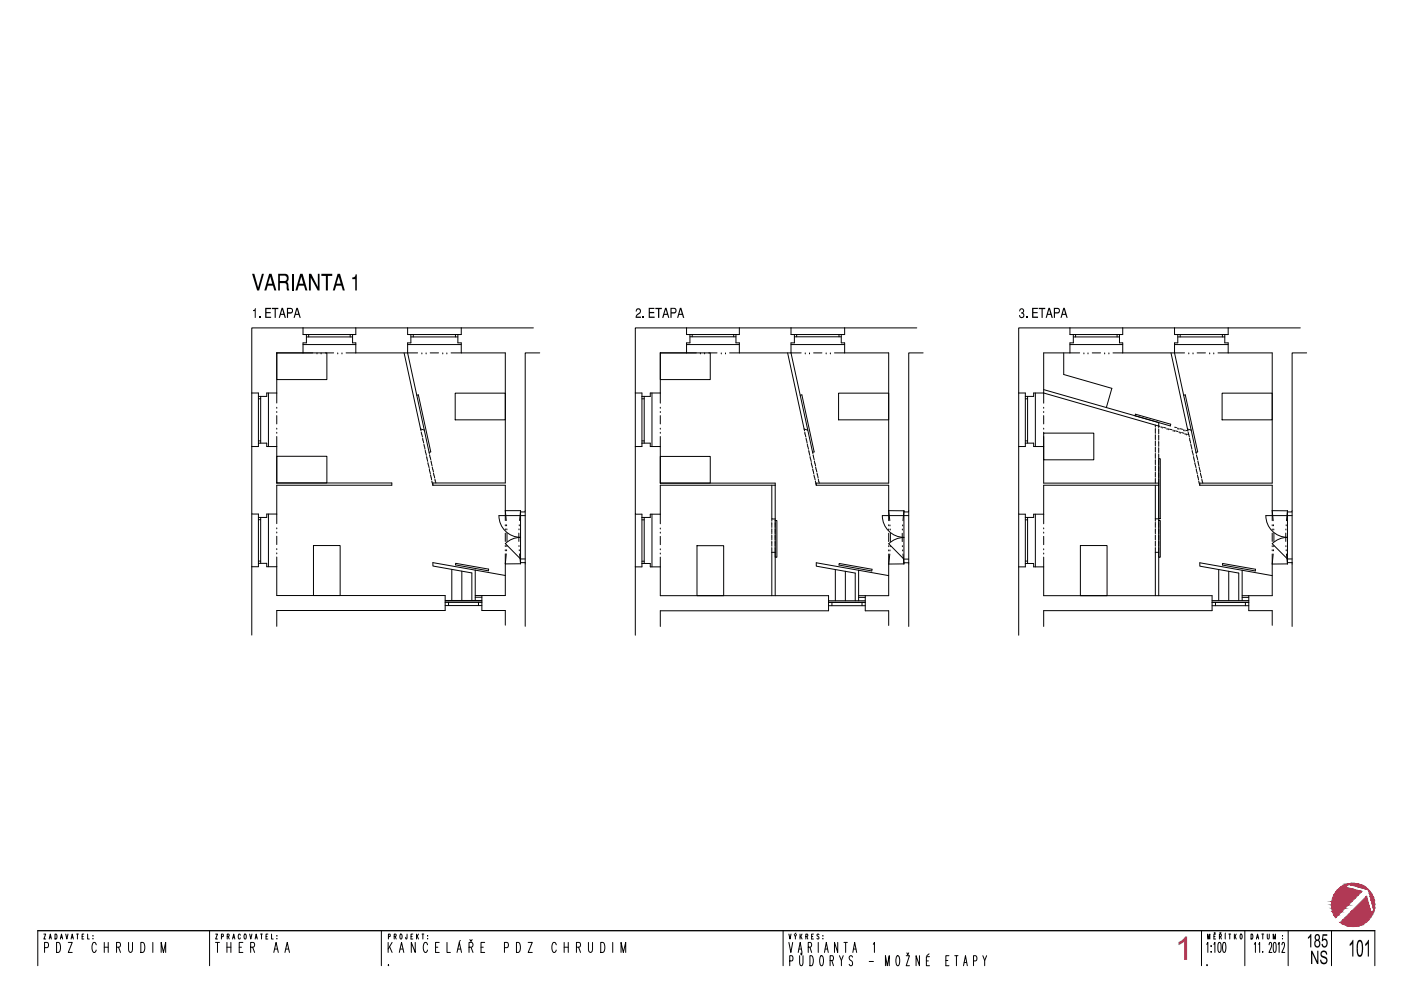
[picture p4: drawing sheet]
<svg xmlns="http://www.w3.org/2000/svg" width="420mm" height="297mm" viewBox="0 0 420 297" stroke-linecap="round" stroke-linejoin="round" font-family="sans-serif">
<g fill="none" stroke="#000" stroke-width=".3">
<path d="M13.2 280h.5l-.5 1.5h.5M16.5 280a.83 .83 0 0 1 .7 .6 .83 .83 0 0 1-.3 .8l-.4 .1zM19.7 280l.4 1.5 .3-1.5M23 280h.5M23.2 280v1.5M25.1 280h-.5v1.5h.5M26.3 280v1.5h.5M62.9 279v10.5M64.7 280h.5l-.5 1.5h.5M74.9 280l.3 1.5 .4-1.5M78.1 280h.6M78.4 280v1.5"/>
<path d="M80.3 280h-.5v1.5h.5M81.4 280v1.5h.5M114.4 279v10.5M122.1 280l-.1 1.4h-.3v-.4M123.8 280h-.5v1.5h.5M124.9 280v1.5M125.5 280l-.6 1M126.6 280h.5M126.8 280v1.5M234.9 279v10.5M236.6 280l.3 1.5 .3-1.5M238.7 279.7l-.3 .3"/>
<path d="M239.9 280v1.5M240.5 280l-.6 1M244 280h-.6v1.5h.6M360.3 279v10.5M364.1 279.6l.2 .2 .1-.2M364.6 280h-.5v1.5h.5M365.8 279.6l.2 .2 .2-.2M367.4 280v1.5M367.5 279.7l-.1 .1M368.5 280h.6M368.8 280v1.5M370.2 280v1.5"/>
<path d="M370.7 280l-.5 1M373.3 279v10.5M375.2 280a.86 .86 0 0 1 .4 1.4l-.4 .1zM378.4 280h.6M378.7 280v1.5M380.1 280v1l.2 .5 .3-.3v-1.2M386.3 279v10.5M399.3 279v10.5M11.3 289.5v-10.5h401v10.5M13.4 284l1-.1 .1-.5-.1-.8-1-.1v3M14.8 281.5l.3-1.5 .3 1.5M14.9 281h.4"/>
<path d="M17 282.5h.6a2.12 2.12 0 0 1 0 3h-.6zM18.1 281.5l.3-1.5 .4 1.5M18.2 281h.5M20.5 282.5h1.2l-1.2 3h1.2M21.3 281.5l.4-1.5 .3 1.5M21.4 281h.5M24.6 280.7h.4M27.9 280.5h.1M27.9 281.3h.1M28.9 283.2a.6 .6 0 0 0-.3-.6 .6 .6 0 0 0-.7 0 2.51 2.51 0 0 0 .2 2.9 .72 .72 0 0 0 .8-.7M31.3 283.9h1.2M31.3 282.5v3"/>
<path d="M32.5 282.5v3M35 283.9l1-.2 .1-.4-.1-.7-1-.1v3M35.5 283.9l.6 1.6M38.6 282.5v2.1v.5l.5 .4 .6-.4v-2.6M42.2 282.5h.6a2.12 2.12 0 0 1 0 3h-.6zM45.8 282.5v3M48.3 285.5v-3l.7 3 .7-3v3M64.6 282.5h1.2M65.2 282.5v3M66.4 280.7h.5v-.7h-.5v1.5M68.1 282.5v3M68.1 283.9h1.1"/>
<path d="M68.1 280.7l.6-.1v-.6h-.6v1.5M68.4 280.7l.3 .8M69.2 282.5v3M69.8 281.5l.3-1.5 .3 1.5M69.9 281h.4M71.7 283.9h.7M72.1 280.3l-.2-.3a.84 .84 0 0 0 0 1.5l.2-.4M72.8 282.5h-1.1v3h1.1M73.3 280h.1a.84 .84 0 0 1 0 1.5 1.24 1.24 0 0 1-.1-1.5zM75.2 283.9l1-.2 .2-.4-.2-.7-1-.1v3M75.8 283.9l.6 1.6M76.5 281.5l.3-1.5 .4 1.5"/>
<path d="M76.7 281h.3M79.8 280.7h.3M82.1 285.5l.7-3 .7 3M82.4 284.5h.8M83 280.5h.1M83 281.3h.1M85.5 285.5l.6-3 .7 3M85.7 284.5h.9M116.4 282.5v3M116.5 280.7h.5v-.7h-.5v1.5M116.5 289.2v.3zM116.8 283.7l.8 1.8"/>
<path d="M117.6 282.5l-1.2 2M118.2 280.7l.5-.1v-.6h-.5v1.5M118.5 280.7l.3 .8M119.7 285.5l.7-3 .7 3M120 284.5h.8M120.1 280h.1a.84 .84 0 0 1 0 1.5 1.24 1.24 0 0 1-.1-1.5zM123.3 280.7h.3M124.5 282.5v3l-1.2-3v3M125.1 280.6l.4 .9M128.3 280.5h.1M128.2 283.2a.6 .6 0 0 0-.3-.6 .6 .6 0 0 0-.6 0 2.51 2.51 0 0 0 .2 2.9 .72 .72 0 0 0 .7-.7M128.3 281.3h.1"/>
<path d="M130.6 283.9h.7M131.7 282.5h-1.1v3h1.1M134.1 282.5v3h1M137.1 285.5l.6-3 .7 3M137.3 284.5h.9M138.1 281.9l-.4 .3M140.7 283.9l1-.2 .1-.4-.1-.7-1-.1v3M140.9 281.6l.4 .6 .3-.6M141.3 283.9l.5 1.6M144.3 283.9h.6M145.4 282.5h-1.1v3h1.1M151.3 284l1-.1 .2-.5-.2-.8-1-.1v3"/>
<path d="M154.9 282.5h.6a2.12 2.12 0 0 1 0 3h-.6zM158.4 282.5h1.2l-1.2 3h1.2M166.8 283.2a.62 .62 0 0 0-.3-.6 .62 .62 0 0 0-.7 0 2.51 2.51 0 0 0 .2 2.9 .72 .72 0 0 0 .8-.7M169.2 283.9h1.2M169.2 282.5v3M170.4 282.5v3M172.9 283.9l1-.2 .2-.4-.2-.7-1-.1v3M173.5 283.9l.6 1.6M176.5 282.5l.1 2.6 .4 .4 .6-.4 .1-2.6M180.2 282.5h.6a2.12 2.12 0 0 1 0 3h-.6zM183.8 282.5v3M186.3 285.5v-3l.6 3 .7-3v3"/>
<path d="M236.6 282.5l.6 3 .5-3M236.8 288l.9-.1 .1-.9-.3-.5h-.7v3M238.2 280.1l.3 .6v.8M238.9 280.1l-.4 .6M239.4 285.5l.6-3 .5 3M239.6 284.5h.7M239.8 286.5v2.1l.2 .7 .3 .2 .3-.2 .2-.7v-2.1M240.1 280.6l.4 .9M240.2 285.7h.3l-.2 .5zM241.7 280.7l.5-.1v-.6h-.5v1.5M242 280.7l.3 .8M242.4 283.9h.6l.3-.3 .1-.6-.4-.5h-.6v3"/>
<path d="M242.9 286.5h.5a2.38 2.38 0 0 1 0 3h-.5zM242.9 283.9l.5 1.6M243.4 280.7h.3M245.4 282.5v3M245.6 280.2l-.1-.2a.34 .34 0 0 0-.5 .1 .34 .34 0 0 0 .2 .5l.2 .1a.38 .38 0 0 1 .2 .5 .38 .38 0 0 1-.5 .2l-.1-.2M246.2 286.5h.3a2.75 2.75 0 0 1 0 3 .6 .6 0 0 1-.6-.8l-.1-1.1zM246.8 280.5h.1M246.8 281.3h.1M247.3 285.5l.5-3 .6 3M247.5 284.5h.7M248.9 287.9l.9-.1 .2-.8-.4-.5h-.7v3M249.5 287.9l.5 1.6"/>
<path d="M251.2 282.5v3l-.9-3v3M251.7 286.5l.6 1.4v1.6M252.9 286.5l-.6 1.4M253.1 282.5h1M253.6 282.5v3M255.7 286.9l-.1-.3a.64 .64 0 0 0-.9 .3 .64 .64 0 0 0 .3 .9l.6 .5a.82 .82 0 0 1-.3 1.2l-.5-.2-.1-.3M255.8 285.5l.5-3 .6 3M256 284.5h.7M260.7 288.2h1.2M261.9 283l.3-.5v3M265.5 289.5v-3l.6 3 .6-3v3M269.1 286.5h.3a2.75 2.75 0 0 1 0 3 .6 .6 0 0 1-.6-.8l-.1-1.1z"/>
<path d="M271.8 286.5h.9l-.9 3h.9M272 285.6l.2 .6 .3-.6M275.7 286.5v3l-1-3v3M277.8 288h.6M278.6 285.9l-.7 .6M278.8 286.8h-1v2.7h1M283.7 287.9h.6M284.6 286.5h-.9v3h.9M286.3 286.5h1M286.8 286.5v3M289 289.5l.5-3 .6 3M289.2 288.5h.7"/>
<path d="M292 288h.6l.3-.2 .1-.8-.4-.5h-.6v3M294.8 286.5l.5 1.4v1.6M295.9 286.5l-.6 1.4M361.9 283l.3-.5v3M362 289.2v.3zM362.2 281.5v-1.5l.3 1.5 .3-1.5v1.5M363.2 283.4v.3zM363.2 285.2v.3zM364 283l.3-.5v3M364.1 280.7h.3M365.4 282.6l.4-.1a2.82 2.82 0 0 1 0 3h-.1a3.3 3.3 0 0 1-.3-2.9zM365.7 280.7l.5-.1v-.6h-.5v1.5"/>
<path d="M366 280.7l.3 .8M366.8 282.6h.6l.3 1.1-.3 1.6-.3 .2a3.2 3.2 0 0 1-.3-2.9zM370.4 280.6l.3 .9M372.1 280a.88 .88 0 0 1 0 1.5 1.24 1.24 0 0 1 0-1.5zM376.2 283l.3-.5v3M376.8 281.5l.3-1.5 .4 1.5M376.9 281h.4M377.5 283l.3-.5v3M378.7 285.2v.3zM380.6 283.2l.1-.6 .4-.1 .2 .3v.8l-.7 1.9h.9M381.8 281.5v-1.5l.4 1.5 .3-1.5v1.5M382 282.6l.3-.1a3.1 3.1 0 0 1 0 3l-.3-.2-.1-.4z"/>
<path d="M383.3 283l.3-.5v3M384.5 283.2l.1-.6 .4-.1 .2 .3v.8l-.8 1.9h.9M384.6 280.5h.1M384.6 281.3h.1"/>
</g>
<g fill="#b13955" stroke="#b13955" stroke-width=".3">
<path d="M405.1 264.8h1.2z"/>
<path d="M403.5 265.2l.6-.2-.1 .2z"/>
<path d="M409.6 268.8l.3-.2v.2z"/>
<path d="M411.8 272h.5l-.1 .3z"/>
<path d="M411.1 273.2l1-.2-.1 .2z"/>
<path d="M404.8 277.7h2z"/>
<path d="M404.5 264.9h2.7zM405.1 264.8l2.1 .1z"/>
<path d="M404.1 265h3.4zM404.5 264.9l3 .1z"/>
<path d="M404.1 265l.8 .2h3.3zM404.1 265h3.4l.7 .2z"/>
<path d="M403 265.4h.9l-.4-.2zM403.5 265.2h.5l-.1 .2z"/>
<path d="M404.9 265.2l1.7 .5h2.5zM404.9 265.2h3.3l.9 .5z"/>
<path d="M402 265.9h1.8l-.8-.5zM403 265.4h.9l-.1 .5z"/>
<path d="M402 265.9l1.8 .1zM402 265.9l1.8 .1z"/>
<path d="M406.6 265.7l2.3 .6h1.1zM406.6 265.7h2.5l.9 .6z"/>
<path d="M401.2 266.6h5.2l-4.4-.6zM402 266h1.8l2.6 .6z"/>
<path d="M408.9 266.3l1.5 .4zM408.9 266.3h1.1l.4 .4z"/>
<path d="M410.4 266.7v.4h.3zM410.4 266.7l.3 .4z"/>
<path d="M401.2 266.6l-.5 .6h7.7zM401.2 266.6h5.2l2 .6z"/>
<path d="M400.7 267.2l-.2 .2h7.7zM400.7 267.2h7.7l-.2 .2z"/>
<path d="M410.4 267.1l.3 .8h.7zM410.4 267.1h.3l.7 .8z"/>
<path d="M400.5 267.4l-.5 .9h7.3zM400.5 267.4h7.7l-.9 .9z"/>
<path d="M410.7 267.9l.3 .9h.8zM410.7 267.9h.7l.4 .9z"/>
<path d="M400 268.3l-.4 1h6.8zM400 268.3h7.3l-.9 1z"/>
<path d="M411 268.8l.2 1.1h.9zM411 268.8h.8l.3 1.1z"/>
<path d="M399.6 269.3l-.2 .9h6zM399.6 269.3h6.8l-1 .9z"/>
<path d="M411.2 269.9l.3 1h.8zM411.2 269.9h.9l.2 1z"/>
<path d="M399.4 270.2l-.1 1.1h5.1zM399.4 270.2h6l-1 1.1z"/>
<path d="M411.5 270.9l.3 1.1h.5zM411.5 270.9h.8v1.1z"/>
<path d="M411.8 272v.3h.4zM411.8 272.3h.4l-.1 .7z"/>
<path d="M399.3 271.3l.1 1h3.9zM399.3 271.3h5.1l-1.1 1z"/>
<path d="M405.5 273h5.5l-1.4-4.2zM409.6 268.8h.3l1.1 4.2z"/>
<path d="M405.2 273.2h5.9l-5.6-.2zM405.5 273h5.5l.1 .2z"/>
<path d="M399.4 272.3l.2 1h2.8zM399.4 272.3h3.9l-.9 1z"/>
<path d="M405.2 273.2l-.8 .9h7.3zM405.2 273.2h6.8l-.3 .9z"/>
<path d="M399.6 273.3l.4 .9h1.4zM399.6 273.3h2.8l-1 .9z"/>
<path d="M403.5 275h7.6l-6.7-.9zM404.4 274.1h7.3l-.6 .9z"/>
<path d="M400 274.2l.6 .8zM400 274.2h1.4l-.8 .8z"/>
<path d="M402.6 275.8h7.8l-6.9-.8zM403.5 275h7.6l-.7 .8z"/>
<path d="M401.9 276.5h7.7l-7-.7zM402.6 275.8h7.8l-.8 .7z"/>
<path d="M401.9 276.5h7.7zM401.9 276.5h7.7z"/>
<path d="M402.8 277.1h6zM402.8 277.1h6zM402 276.5l.8 .6h6zM402 276.5h7.6l-.8 .6z"/>
<path d="M402.8 277.1l1 .3h4zM402.8 277.1h6l-1 .3z"/>
<path d="M403.8 277.4h4zM403.8 277.4h4z"/>
<path d="M403.8 277.4l3 .3zM403.8 277.4h4l-1 .3z"/>
<path d="M404.8 277.7h2zM404.8 277.7h2z"/>
</g>
<g fill="#000">
<path d="M393.2 285h.4l1.4 3.1v-3.1h.4v4h-.4l-1.4-3.2v3.2h-.4zM393 280l.3-.1v4.1h-.4v-3.2l-.7 .6v-.4zM396.2 285.2l.9-.3 .5 .2 .4 .5v.5h-.3l-.2-.5-.4-.2h-.5l-.2 .4 .1 .6 1.1 .4 .4 .5 .1 .9-.6 .8h-.9l-.6-.7-.1-.6 .3-.1 .2 .6 .4 .3h.7l.2-.4-.2-.7-1.1-.5-.3-.4zM396.6 280h1.4v.5h-1.1l-.1 1.1 .3-.3 .6 .2 .5 .8-.2 1.1-.6 .6-.8-.2-.3-.8 .4-.1 .4 .7h.4l.3-.6v-.7l-.3-.5-1.1 .3zM405.6 281.7h.3v5h-.4v-3.9l-.7 .7v-.6zM410.3 281.7h.2v5h-.3v-3.9l-.8 .7v-.6z"/>
<path d="M394.4 280.2l.6-.3 .6 .3 .2 .5-.1 .8a.28 .28 0 0 0-.2 .4 .28 .28 0 0 0 .3 .2l.1 1.2-.7 .7h-.5l-.5-.6 .1-1.3a.3 .3 0 0 0 .4-.3 .3 .3 0 0 0-.3-.3l-.2-.7zM394.8 280.4l-.2 .8 .5 .4 .4-.3v-.5l-.3-.4zM394.8 282.1l-.3 .9 .2 .4 .5 .2 .4-.4v-.6l-.3-.5z"/>
<path d="M407.2 282l.4-.3 .6 .1 .6 1.4-.1 2.4-.3 .9-.4 .3-.8-.3-.3-1v-2.1zM407.6 282.3l-.3 .7-.1 2.3 .3 .8 .4 .2 .5-.9v-2.3l-.3-.8z"/>
</g>
<path d="M353.4 282.4l1.3-.8 .8-.9h.5v7h-.9v-5.5l-1.6 1.1z" fill="#b13955"/>
<g fill="none" stroke="#000" stroke-width=".3">
<path d="M90.9 98.3h-15.4v19.5M90.9 98.3v2h15.8v-2M90.9 98.3h69.1M122.2 98.3v2h16.1v-2M205.9 98.3h-15.4v19.5M205.9 98.3v2h15.8v-2M205.9 98.3h69M237.2 98.3v2h16.1v-2M320.9 98.3h-15.4v19.5M320.9 98.3v2h15.8v-2M320.9 98.3h69.1M352.2 98.3v2h16.1v-2"/>
<path d="M75.5 117.8v16M75.5 117.8h2v16h-2M77.5 119.5h.7M78.2 118.8v14M80.5 117.8v16M83 105.8h15v8h-15zM83 105.8h10.8M83 105.8v15M83 117.8h-3v1h-2.5M90.9 103.3h15.8M91.9 100.3v2.5h-1v3M91.9 101h13.8"/>
<path d="M92.6 100.3v.7M95.1 105.8h.1M96.3 105.8h.1M97.6 105.8h2.5M101.3 105.8h.1M102.6 105.8h.1M103.8 105.8h21.5M105 100.3v.7M105.7 100.3v2.5h1v3M121.2 105.8l4.9 22.8M122.2 103.3h16.1M123.2 100.3v2.5h-1v3l5 23.1"/>
<path d="M123.2 101h14.1M123.9 100.3v.7M125 118.5l.5-.2 3.7 17.2-.5 .1M126.5 105.8h.1M127.8 105.8h.1M129 105.8h2.5M132.8 105.8h.1M134 105.8h.1M135.3 105.8h16.2v39h-21.7v.6M136.5 117.8h15v8h-15zM136.6 100.3v.7M137.3 100.3v2.5h1v3"/>
<path d="M161.9 105.8h-4.4v47.6h-1.4v-.3M190.5 117.8h2v16h-2M190.5 117.8v16M192.5 119.5h.7M193.2 118.8v14M195.5 117.8v16M198 105.8h15v8h-15zM198 105.8h10.8M198 117.8h-3v1h-2.5M198 105.8v15M205.9 103.3h15.8M206.9 100.3v2.5h-1v3"/>
<path d="M206.9 101h13.8M207.6 100.3v.7M210 105.8h.1M211.3 105.8h.1M212.5 105.8h2.5M216.3 105.8h.1M217.6 105.8h.1M218.8 105.8h21.5M220 100.3v.7M220.7 100.3v2.5h1v3M236.2 105.8l5 22.8M237.2 103.3h16.1"/>
<path d="M238.2 100.3v2.5h-1v3l5.1 23.1M238.2 101h14.1M238.9 100.3v.7M240 118.5l.5-.2 3.7 17.2-.5 .1M241.5 105.8h.1M242.8 105.8h.1M244 105.8h2.5M247.8 105.8h.1M249 105.8h.1M250.3 105.8h16.2v39h-21.7v.6M251.5 117.8h15v8h-15zM251.6 100.3v.7"/>
<path d="M252.3 100.3v2.5h1v3M276.8 105.8h-4.3v47.6h-1.4v-.3M305.5 117.8h2v16h-2M305.5 117.8v16M307.5 118.8h2.5v-1h3l34.8 10M307.5 119.5h.7M308.2 118.8v14M310.5 117.8v16M313 116.8l38 10.9 .1-.5-10.6-3.1-.1 .5M319 105.8v6.5l14.4 4.1-1.6 5.8M320.9 103.3h15.8M321.9 100.3v2.5h-1v3"/>
<path d="M321.9 101h13.8M322.6 100.3v.7M323.8 105.8h-10.8v15M325.1 105.8h.1M326.3 105.8h.1M327.6 105.8h2.5M331.3 105.8h.1M332.6 105.8h.1M333.8 105.8h21.4M335 100.3v.7M335.7 100.3v2.5h1v3M351.2 105.8l4.9 22.8"/>
<path d="M352.2 103.3h16.1M353.2 100.3v2.5h-1v3l5 23.1M353.2 101h14.1M353.9 100.3v.7M355 118.5l.5-.2 3.7 17.2-.5 .1M356.5 105.8h.1M357.8 105.8h.1M359 105.8h2.5M362.8 105.8h.1M364 105.8h.1M365.3 105.8h16.2v39h-21.7v.6M366.5 117.8h15v8h-15z"/>
<path d="M366.6 100.3v.7M367.3 100.3v2.5h1v3M391.9 105.8h-4.4v47.6h-1.4v-.3M75.5 133.8v20.3h2v15.8h-2M77.5 132.8h2.5v1h3M77.5 132.2h.7M83 129.6h.1M83 128.3h.1M83 123.3h.1M83 122.1h.1M83 136.8h15v8h-15zM83 124.6v2.5"/>
<path d="M83 130.8v14M126.1 128.6l1.1 .3 1.6 7.1M126.1 128.6l.2 .5M126.4 129.5h.1M126.4 129.9h.1M126.5 130.2l.2 .8M126.8 131.3h.1M126.8 131.7h.1M126.9 132.1l.2 .7M127.2 133.2h.1M127.2 133.5h.1M127.3 133.9l.2 .7"/>
<path d="M127.5 135h.1M127.6 135.4h.1M127.7 135.7l.2 .8M128 136.8h.1M128 137.2h.1M128.1 137.6l.2 .7M128.3 138.7h.1M128.4 139.1h.1M128.5 139.4l.2 .8M128.8 136.3h.1M128.9 136.7h.1M129 137.1l.2 .7"/>
<path d="M129.3 138.2h.1M129.4 138.5h.1M129.4 138.9l.2 .7M129.7 140h.1M190.5 133.8v20.3h2v15.8h-2M192.5 132.8h2.5v1h3M192.5 132.2h.7M198 129.6h.1M198 128.3h.1M198 123.3h.1M198 122.1h.1M198 136.8h15v8h-15z"/>
<path d="M198 124.6v2.5M198 130.8v14M241.2 128.6l1.1 .3 1.5 7.1M241.2 128.6l.1 .5M241.4 129.5h.1M241.4 129.9h.1M241.5 130.2l.2 .8M241.8 131.3h.1M241.8 131.7h.1M241.9 132.1l.1 .7M242.1 133.2h.1M242.2 133.5h.1"/>
<path d="M242.3 133.9l.2 .7M242.6 135h.1M242.6 135.4h.1M242.7 135.7l.2 .8M242.9 136.8h.1M243 137.2h.1M243.1 137.6l.2 .7M243.3 138.7h.1M243.4 139.1h.1M243.5 139.4l.2 .8M243.9 136.3h.1M244 136.7h.1"/>
<path d="M244 137.1l.2 .7M244.2 138.2h.1M244.3 138.5h.1M244.4 138.9l.2 .7M244.6 140h.1M305.5 133.8v20.3h2v15.8h-2M307.5 132.8h2.5v1h3M307.5 132.2h.7M313 129.6h.1M313 128.3h.1M313 123.3h.1M313 122.1h.1"/>
<path d="M313 129.8h15v8h-15zM313 130.8v14h34.5M313 124.6v2.5M346.5 139.6h.1M346.5 138.2h.1M346.5 137.8h.1M346.5 136.3h.1M346.5 135.9h.1M346.5 134.4h.1M346.5 134h.1M346.5 132.5h.1M346.5 132.2h.1"/>
<path d="M346.5 130.7h.1M346.5 130.3h.1M346.5 128.8h.1M346.5 128.4h.1M346.5 127.4v.6M346.5 129.1v.8M346.5 131v.8M346.5 132.9v.8M346.5 134.8v.7M346.5 136.6v.8M346.5 138.5v.8M347.5 137.5h.5v18h-.5z"/>
<path d="M347.5 139.8h.1M347.5 138.3h.1M347.5 137.9h.1M347.5 136.4h.1M347.5 136h.1M347.5 134.6h.1M347.5 134.2h.1M347.5 132.7h.1M347.5 132.3h.1M347.5 130.8h.1M347.5 130.4h.1M347.5 128.9h.1"/>
<path d="M347.5 128.6h.1M347.5 126.6v1.6M347.5 129.3v.7M347.5 131.2v.7M347.5 133v.8M347.5 134.9v.8M347.5 136.8v.8M347.5 138.7v.7M348.2 127.9h.1M348.6 128h.1M348.9 128.1l.8 .2M350 128.4h.1"/>
<path d="M350.4 128.5h.1M350.7 128.6l.8 .2M351.8 128.9h.1M352.2 129h.1M352.3 128l.5 .2M352.5 129.1l.8 .3M353.2 128.3h.1M353.6 128.4h.1M353.6 129.4h.1M353.9 128.5l.8 .2M354 129.6h.1M354.4 129.7l.7 .2"/>
<path d="M355 128.8h.1M355.4 128.9h.1M355.4 129.9h.1M355.8 130.1h.1M356.1 128.6l1.1 .3M356.1 130.2l.4 .1M356.1 128.6l.2 .5-.6-.1M356.3 129.5h.1M356.4 129.9h.1M356.5 130.2l.2 .8M356.8 131.3h.1M356.8 131.7h.1"/>
<path d="M356.9 132.1l.2 .7M357.2 133.2h.1M357.2 133.5h.1M357.2 128.9l1.5 6.7M357.3 133.9l.1 .7M357.5 135h.1M357.6 135.4h.1M357.7 135.7l.2 .8M358 136.8h.1M358 137.2h.1M358.1 137.6l.2 .7M358.3 138.7h.1"/>
<path d="M358.4 139.1h.1M358.5 139.4l.2 .8M358.7 135.6l.1 .4M358.8 136.3h.1M358.9 136.7h.1M359 137.1l.2 .7M359.3 138.2h.1M359.4 138.5h.1M359.4 138.9l.2 .7M359.6 140h.1M75.5 154.1v36.3M77.5 155.8h.7"/>
<path d="M78.2 155.1v13.8M80.5 154.1v15.8M83 159.5h.1M83 158.2h.1M83 144.8h34.5v.6h-34.5v11.6M83 154.1h-3v1h-2.5M128.8 140.5h.1M128.8 140.9h.1M128.9 141.3l.2 .7M129.1 142.3h.1M129.2 142.7h.1M129.3 143.1l.1 .7"/>
<path d="M129.5 144.2h.1M129.6 144.5h.1M129.7 144.9l.1 .5M129.7 140.4h.1M129.8 145.4h21.7v10.6M129.8 140.7l.2 .8M130 141.8h.1M130.1 142.2h.1M130.2 142.6l.2 .7M130.5 143.7h.1M130.5 144h.1M130.6 144.4l.1 .4"/>
<path d="M149.6 154.6a6.5 6.5 0 0 0 6.5 6.5l-1.4 .1-1.4 .5-1.8 1.3M149.6 154.5h7.9M151.5 158.5h.1M151.5 157.3h.1M151.5 159.8v2.5M151.9 157.3h.1M152 158.5h.1M152 159.8v2.5M155.6 159.8v2.5M155.6 158.5h.1M155.7 157.3h.1M156.1 153.1h-4.6l.3 2.9"/>
<path d="M156.1 153.4v15.6M156.1 153.1l-.3 2.9M157.5 153.4v34.3M190.5 154.1v36.3M192.5 155.8h.7M193.2 155.1v13.8M195.5 154.1v15.8M198 159.5h.1M198 158.3h.1M198 144.8h34.5v11.4M198 154.1h-3v1h-2.5M231.5 145.4v10.2h1"/>
<path d="M231.5 156.6h.1M231.5 157h.1M231.5 158.5h.1M231.5 158.9h.1M231.5 155.6v.6M231.5 157.3v.8M231.5 159.2v.8M232.5 156h.5v11h-.5zM232.5 156.6h.1M232.5 157h.1M232.5 158.5h.1M232.5 158.9h.1"/>
<path d="M232.5 145.4h-34.5v11.6M232.5 157.3v.8M232.5 159.2v.8M243.7 140.5h.1M243.8 140.9h.1M243.9 141.3l.1 .7M244.1 142.4h.1M244.2 142.7h.1M244.3 143.1l.2 .7M244.5 144.2h.1M244.6 144.6h.1M244.7 144.9l.1 .5"/>
<path d="M244.7 140.4h.1M244.8 145.4h21.7v10.7M244.8 140.7l.2 .8M245.1 141.8h.1M245.1 142.2h.1M245.2 142.6l.1 .7M245.4 143.7h.1M245.5 144h.1M245.6 144.4l.1 .4M264.6 154.5h7.9M264.6 154.6a6.5 6.5 0 0 0 6.5 6.5M266.5 158.6h.1"/>
<path d="M266.5 157.3h.1M266.5 159.8v2.5M266.9 157.3h.1M267 158.6h.1M267 159.8v2.5M270.6 159.8v2.5M270.6 158.6h.1M270.7 157.3h.1M271.1 153.4v15.6l-4.6 .1 .4-3M271.1 153.1h-4.6l.4 3M271.1 153.1l-.3 3M272.5 153.4v34.4"/>
<path d="M305.5 154.1v36.3M307.5 155.8h.7M308.2 155.1v13.8M310.5 154.1v15.8M313 159.5h.1M313 158.2h.1M313 154.1h-3v1h-2.5M346.5 156.6h.1M346.5 157h.1M346.5 158.5h.1M346.5 158.9h.1M346.5 143.8h.1"/>
<path d="M346.5 143.4h.1M346.5 141.9h.1M346.5 141.5h.1M346.5 140h.1M346.5 140.4v.8M346.5 142.3v.7M346.5 144.2v.6M346.5 145.4v10.8M346.5 157.3v.8M346.5 159.2v.8M346.5 155.5h1M347.5 156h.5v11h-.5z"/>
<path d="M347.5 143.9h.1M347.5 143.5h.1M347.5 142.1h.1M347.5 141.7h.1M347.5 140.2h.1M347.5 156.6h.1M347.5 157h.1M347.5 158.5h.1M347.5 158.9h.1M347.5 145.4h-34.5v11.6M347.5 140.5v.8M347.5 142.4v.8"/>
<path d="M347.5 144.3v11.9M347.5 157.3v.8M347.5 159.2v.8M358.8 140.5h.1M358.8 140.9h.1M358.9 141.3l.2 .7M359.1 142.4h.1M359.2 142.7h.1M359.3 143.1l.1 .7M359.5 144.2h.1M359.6 144.6h.1M359.7 144.9l.1 .5"/>
<path d="M359.7 140.4h.1M359.8 145.4h21.7v10.7M359.8 140.7l.2 .8M360 141.8h.1M360.1 142.2h.1M360.2 142.6l.2 .7M360.5 143.7h.1M360.5 144h.1M360.6 144.4l.1 .4M379.6 154.6a6.5 6.5 0 0 0 6.5 6.5l-1.4 .1-1.4 .5-1.8 1.3 4.6 4.5h1.4M379.6 154.5h7.9M381.5 158.6h.1"/>
<path d="M381.5 157.3h.1M381.5 159.8v2.5M381.9 157.3h.1M382 158.6h.1M382 159.8v2.5M385.6 159.8v2.5M385.6 158.6h.1M385.7 157.3h.1M386.1 153.4v15.6l-4.6 .1 .3-3M386.1 153.1h-4.6l.3 3M386.1 153.1l-.3 3M387.5 153.4v34.4"/>
<path d="M77.5 168.9h2.5v1h3M77.5 168.2h.7M83 165.7h.1M83 164.5h.1M83 166.9v11.6h50.5v4.5h-50.5v4.7M83 160.7v2.5M94 163.5h8v15h-8zM133.5 180h11M135.5 170.7v9.3M136.7 168.9l9.8 1.7v.5l-9.9-1.8zM138.5 171.2v8.8M142.5 170.9v9.1"/>
<path d="M142.5 179h2M144.5 178.5v4.5h7v4.4M151.5 164.8h.1M151.5 163.5h.1M151.5 162.9l4.6 4.6h1.4M151.5 172.5l-21.7-3.9v1.1l11.7 2v8.3M151.5 166v12.5h-9M151.8 166l-.3 3h4.6M151.9 164.8h.1M152 163.5h.1M155.6 163.5h.1M155.7 164.8h.1"/>
<path d="M155.8 166l.3 3M156.1 168.6h1.4M192.5 168.9h2.5v1h3M192.5 168.2h.7M198 165.8h.1M198 164.5h.1M198 167v11.5h50.5v4.6h-50.5v4.7M198 160.8v2.5M209 163.6h8v14.9h-8zM231.5 160.3h.1M231.5 160.7h.1M231.5 162.2h.1"/>
<path d="M231.5 162.6h.1M231.5 164.1h.1M231.5 164.5h.1M231.5 165.6h1M231.5 161.1v.8M231.5 163v.7M231.5 164.9v13.6M232.5 160.3h.1M232.5 160.7h.1M232.5 162.2h.1M232.5 162.6h.1M232.5 164.1h.1"/>
<path d="M232.5 164.5h.1M232.5 161.1v.8M232.5 163v.7M232.5 164.9v13.6M250.5 170.7v9.4M251.7 168.9l9.8 1.7-.1 .5-9.8-1.7zM253.5 171.2v8.9M257.5 179.1h2M257.5 170.9v9.2M259.5 178.5v4.6h7v4.4M266.5 164.8h.1M266.5 163.6h.1"/>
<path d="M266.5 172.5l-21.7-3.8v1l11.7 2.1v8.3M266.5 166.1v12.4h-9M266.9 164.8h.1M267 163.6h.1M270.6 163.6h.1M270.7 164.8h.1M270.8 166.1l.3 3M271.1 168.7h1.4M271.1 161.1l-1.4 .2-1.4 .4-1.8 1.3 4.6 4.6h1.4M307.5 168.9h2.5v1h3M307.5 168.2h.7M313 165.8h.1"/>
<path d="M313 164.5h.1M313 167v11.5h50.5v4.5h-50.5v4.8M313 160.8v2.5M324 163.5h8v15h-8zM346.5 160.3h.1M346.5 160.7h.1M346.5 162.2h.1M346.5 162.6h.1M346.5 164.1h.1M346.5 164.5h.1M346.5 165.6h1M346.5 161.1v.7"/>
<path d="M346.5 163v.7M346.5 164.8v13.7M347.5 160.3h.1M347.5 160.7h.1M347.5 162.2h.1M347.5 162.6h.1M347.5 164.1h.1M347.5 164.5h.1M347.5 161.1v.7M347.5 163v.7M347.5 164.8v13.7M365.5 170.7v9.3"/>
<path d="M366.7 168.9l9.8 1.7v.5l-9.9-1.7zM368.5 171.2v8.8M372.5 179.1h2M372.5 170.9v9.1M374.5 178.5v4.5h7v4.4M381.5 164.8h.1M381.5 163.6h.1M381.5 172.5l-21.7-3.8v1l11.7 2.1v8.2M381.5 166.1v12.4h-9M381.9 164.8h.1M382 163.6h.1M385.6 163.6h.1"/>
<path d="M385.7 164.8h.1M385.8 166.1l.3 3M386.1 168.6h1.4M133.5 180.5h11M133.5 181.5h11M134.5 180.5v1M143.5 180.5v1M248.5 180.5h11M248.5 181.6h11M248.5 180.1h11M249.5 180.5v1.1M258.5 180.5v1.1"/>
<path d="M363.5 180h11M363.5 180.5h11M363.5 181.6h11M364.5 180.5v1.1M373.5 180.5v1.1"/>
</g>
<g fill="#000">
<path d="M75.6 82.1h.7l1.1 4.1 1.2-4.1h.5l-1.4 5h-.6zM76.5 92.4h.2v2.9h-.3v-2.1h-.5v-.3l.5-.2zM77.7 94.8h.3v.5h-.3zM79.5 92.3h1.8v.4h-1.4v.8h1.3v.4h-1.3v1h1.4v.4h-1.8zM81.5 92.3h2v.4h-.8v2.6h-.3v-2.6h-.9zM87.5 82.1h.5v5h-.5zM92.7 82.1h.6l2 3.9v-3.9h.5v5h-.5l-2.1-3.9v3.9h-.5zM96.4 82.1h3.2v.6h-1.3v4.4h-.6v-4.4h-1.3zM105.6 83.2l.7-.2 .3-.8h.4v4.9h-.5v-3.4h-.9zM190.9 92.6l.8-.2 .4 .4v.9l-1.1 1.2h1.2v.4h-1.5l.1-.9 1.1-1-.4-.7-.4 .1-.1 .6h-.3zM192.7 94.8h.4v.5h-.4zM194.5 92.3h1.7v.3h-1.3v.9h1.3v.4h-1.3v1h1.4v.4h-1.8z"/>
<path d="M196.5 92.3h2v.4h-.8v2.6h-.4v-2.6h-.8zM305.8 92.7l.8-.3 .5 .5v.6l-.3 .3 .4 .3v.7l-.4 .5h-.7l-.4-.4-.1-.5h.3l.1 .4 .3 .2 .5-.1 .1-.3-.2-.5-.5-.1v-.4l.6-.1v-.6l-.6-.2-.3 .6h-.3zM307.7 94.8h.3v.5h-.3zM309.5 92.3h1.8v.3h-1.4v.9h1.3v.4h-1.3v1h1.4v.4h-1.8zM311.5 92.3h2v.4h-.8v2.6h-.3v-2.6h-.9z"/>
<path d="M80.7 82.1h.7l1.5 5h-.6l-.4-1.5h-1.6l-.4 1.5h-.6zM81.1 82.9l-.7 2.1h1.2z"/>
<path d="M83.4 82.1h2.2l.6 .2 .4 .7-.1 1a.49 .49 0 0 0-.4 .5 .49 .49 0 0 0 .3 .4l.3 2.2h-.6l-.1-1.6-.5-.6h-1.6v2.2h-.5zM83.9 82.6v1.6h1.6l.4-.3 .1-.8-.3-.4z"/>
<path d="M84.4 92.3h.5l.9 3h-.4l-.3-.9h-.9l-.3 .9h-.3zM84.7 92.8l-.4 1.3h.7z"/>
<path d="M86 92.3h1.4l.5 .6-.3 .9-1.2 .2v1.3h-.4zM86.4 92.6v1l1-.1 .2-.5-.2-.3z"/>
<path d="M88.9 92.3h.4l.9 3h-.3l-.3-.9h-1l-.2 .9h-.4zM89.1 92.8l-.4 1.3h.7z"/>
<path d="M90 82.1h.7l1.5 5h-.6l-.4-1.5h-1.6l-.4 1.5h-.6zM90.4 82.9l-.7 2.1h1.3z"/>
<path d="M101.2 82.1h.8l1.4 5h-.6l-.4-1.5h-1.6l-.4 1.5h-.6zM101.6 82.9l-.7 2.1h1.3z"/>
<path d="M199.5 92.3h.4l.8 3h-.3l-.3-.9h-.9l-.2 .9h-.4zM199.7 92.8l-.5 1.3h.8z"/>
<path d="M201.1 92.3h1.2l.6 .6-.3 .9-1.2 .2v1.3h-.3zM201.4 92.6v1l1.1-.2 .1-.4-.3-.4z"/>
<path d="M203.9 92.3h.4l.9 3h-.4l-.2-.9h-.9l-.3 .9h-.3zM204.1 92.8l-.4 1.3h.8z"/>
<path d="M314.4 92.3h.5l.9 3h-.4l-.3-.9h-.9l-.3 .9h-.3zM314.6 92.8l-.3 1.3h.7z"/>
<path d="M316 92.3h1.4l.5 .6-.3 .9-1.2 .2v1.3h-.4zM316.4 92.6v1l1.1-.2 .1-.4-.2-.3z"/>
<path d="M318.9 92.3h.4l.9 3h-.3l-.3-.9h-1l-.2 .9h-.4zM319.1 92.8l-.4 1.3h.7z"/>
</g>
</svg>
